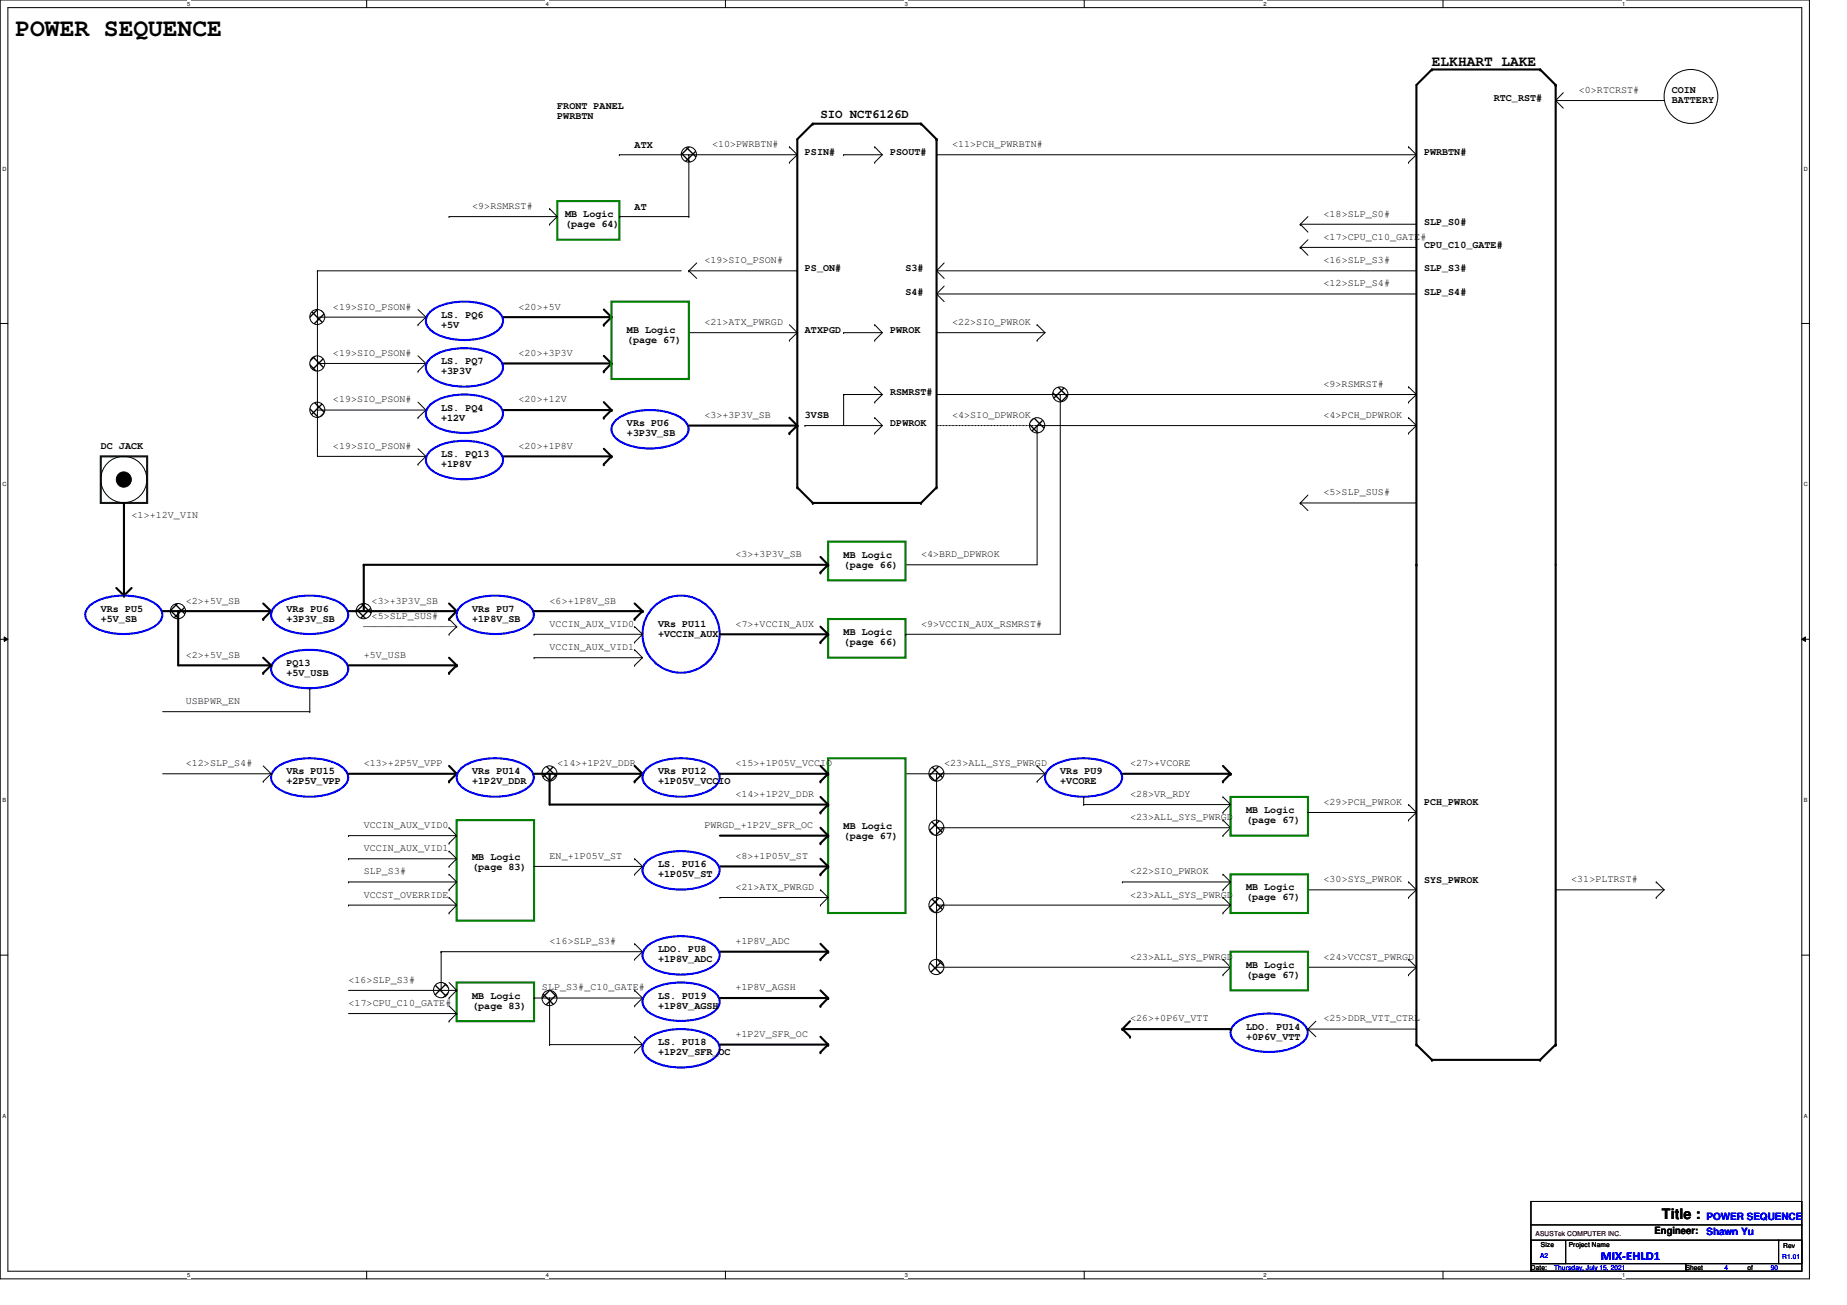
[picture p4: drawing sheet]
<svg xmlns="http://www.w3.org/2000/svg" width="297mm" height="210mm" viewBox="0 0 297 210" stroke-linecap="round" stroke-linejoin="round" font-family="sans-serif">
<defs><g id="words">
<text font-size="4" x="2.5" y="5.8">POWER SEQUENCE</text>
<g font-size="2.3">
<text x="230.3" y="10.6">ELKHART LAKE</text>
<text x="267.2" y="196">Title :</text>
</g>
<text font-size="2" x="131.9" y="19">SIO NCT6126D</text>
<text font-size="2" fill="#00f" x="257.4" y="202.6">MIX-EHLD1</text>
<g font-size="1.6">
<text x="89.6" y="17.5">FRONT PANEL</text>
<text x="240.2" y="16.3">RTC_RST#</text>
<text x="253.9" y="14.9">&lt;0&gt;RTCRST#</text>
<text x="268.9" y="15">COIN</text>
<text x="268.9" y="16.6">BATTERY</text>
<text x="89.6" y="19.1">PWRBTN</text>
<text x="102.1" y="23.7">ATX</text>
<text x="114.5" y="23.7">&lt;10&gt;PWRBTN#</text>
<text x="153.1" y="23.7">&lt;11&gt;PCH_PWRBTN#</text>
<text x="129.5" y="25">PSIN#</text>
<text x="143.2" y="25">PSOUT#</text>
<text x="229" y="25">PWRBTN#</text>
<text x="75.9" y="33.6">&lt;9&gt;RSMRST#</text>
<text x="90.9" y="34.9">MB Logic</text>
<text x="102.1" y="33.7">AT</text>
<text x="212.8" y="34.8">&lt;18&gt;SLP_S0#</text>
<text x="90.9" y="36.5">(page 64)</text>
<text x="212.8" y="38.6">&lt;17&gt;CPU_C10_GATE#</text>
<text x="229" y="36.2">SLP_S0#</text>
<text x="229" y="39.9">CPU_C10_GATE#</text>
<text x="113.3" y="42.3">&lt;19&gt;SIO_PSON#</text>
<text x="129.5" y="43.6">PS_ON#</text>
<text x="145.6" y="47.4">S4#</text>
<text x="145.6" y="43.6">S3#</text>
<text x="212.8" y="46.1">&lt;12&gt;SLP_S4#</text>
<text x="212.8" y="42.3">&lt;16&gt;SLP_S3#</text>
<text x="229" y="43.6">SLP_S3#</text>
<text x="229" y="47.4">SLP_S4#</text>
<text x="53.5" y="49.8">&lt;19&gt;SIO_PSON#</text>
<text x="70.9" y="51.1">LS. PQ6</text>
<text x="70.9" y="52.7">+5V</text>
<text x="83.4" y="49.8">&lt;20&gt;+5V</text>
<text x="100.8" y="53.6">MB Logic</text>
<text x="113.3" y="52.3">&lt;21&gt;ATX_PWRGD</text>
<text x="129.5" y="53.6">ATXPGD</text>
<text x="143.2" y="53.6">PWROK</text>
<text x="153.1" y="52.3">&lt;22&gt;SIO_PWROK</text>
<text x="53.5" y="57.3">&lt;19&gt;SIO_PSON#</text>
<text x="70.9" y="58.6">LS. PQ7</text>
<text x="83.4" y="57.3">&lt;20&gt;+3P3V</text>
<text x="100.8" y="55.2">(page 67)</text>
<text x="53.5" y="64.7">&lt;19&gt;SIO_PSON#</text>
<text x="70.9" y="60.2">+3P3V</text>
<text x="83.4" y="64.7">&lt;20&gt;+12V</text>
<text x="143.2" y="63.6">RSMRST#</text>
<text x="212.8" y="62.2">&lt;9&gt;RSMRST#</text>
<text x="70.9" y="66">LS. PQ4</text>
<text x="70.9" y="67.6">+12V</text>
<text x="100.8" y="68.5">VRs PU6</text>
<text x="100.8" y="70.1">+3P3V_SB</text>
<text x="113.3" y="67.2">&lt;3&gt;+3P3V_SB</text>
<text x="129.5" y="67.3">3VSB</text>
<text x="143.2" y="68.5">DPWROK</text>
<text x="153.1" y="67.2">&lt;4&gt;SIO_DPWROK</text>
<text x="212.8" y="67.2">&lt;4&gt;PCH_DPWROK</text>
<text x="16.2" y="72.3">DC JACK</text>
<text x="53.5" y="72.2">&lt;19&gt;SIO_PSON#</text>
<text x="70.9" y="73.5">LS. PQ13</text>
<text x="70.9" y="75.1">+1P8V</text>
<text x="83.4" y="72.2">&lt;20&gt;+1P8V</text>
<text x="21.2" y="83.4">&lt;1&gt;+12V_VIN</text>
<text x="212.8" y="79.7">&lt;5&gt;SLP_SUS#</text>
<text x="118.3" y="89.6">&lt;3&gt;+3P3V_SB</text>
<text x="135.7" y="89.7">MB Logic</text>
<text x="148.1" y="89.6">&lt;4&gt;BRD_DPWROK</text>
<text x="135.7" y="91.3">(page 66)</text>
<text x="16.2" y="98.4">VRs PU5</text>
<text x="16.2" y="100">+5V_SB</text>
<text x="29.9" y="97.1">&lt;2&gt;+5V_SB</text>
<text x="46.1" y="98.4">VRs PU6</text>
<text x="46.1" y="100">+3P3V_SB</text>
<text x="59.8" y="97.1">&lt;3&gt;+3P3V_SB</text>
<text x="59.8" y="99.6">&lt;5&gt;SLP_SUS#</text>
<text x="75.9" y="98.4">VRs PU7</text>
<text x="75.9" y="100">+1P8V_SB</text>
<text x="88.4" y="97.1">&lt;6&gt;+1P8V_SB</text>
<text x="88.4" y="100.8">VCCIN_AUX_VID0</text>
<text x="105.8" y="100.9">VRs PU11</text>
<text x="118.3" y="100.8">&lt;7&gt;+VCCIN_AUX</text>
<text x="148.1" y="100.8">&lt;9&gt;VCCIN_AUX_RSMRST#</text>
<text x="29.9" y="105.8">&lt;2&gt;+5V_SB</text>
<text x="46.1" y="107.1">PQ13</text>
<text x="58.5" y="105.8">+5V_USB</text>
<text x="88.4" y="104.6">VCCIN_AUX_VID1</text>
<text x="105.8" y="102.5">+VCCIN_AUX</text>
<text x="135.7" y="102.2">MB Logic</text>
<text x="135.7" y="103.8">(page 66)</text>
<text x="29.9" y="113.3">USBPWR_EN</text>
<text x="46.1" y="108.8">+5V_USB</text>
<text x="29.9" y="123.2">&lt;12&gt;SLP_S4#</text>
<text x="46.1" y="124.5">VRs PU15</text>
<text x="58.5" y="123.2">&lt;13&gt;+2P5V_VPP</text>
<text x="75.9" y="124.5">VRs PU14</text>
<text x="89.6" y="123.2">&lt;14&gt;+1P2V_DDR</text>
<text x="105.8" y="124.5">VRs PU12</text>
<text x="118.3" y="123.2">&lt;15&gt;+1P05V_VCCIO</text>
<text x="151.8" y="123.2">&lt;23&gt;ALL_SYS_PWRGD</text>
<text x="170.5" y="124.5">VRs PU9</text>
<text x="181.7" y="123.2">&lt;27&gt;+VCORE</text>
<text x="46.1" y="126.2">+2P5V_VPP</text>
<text x="75.9" y="126.2">+1P2V_DDR</text>
<text x="105.8" y="126.2">+1P05V_VCCIO</text>
<text x="118.3" y="128.2">&lt;14&gt;+1P2V_DDR</text>
<text x="170.5" y="126.2">+VCORE</text>
<text x="181.7" y="132">&lt;23&gt;ALL_SYS_PWRGD</text>
<text x="181.7" y="128.2">&lt;28&gt;VR_RDY</text>
<text x="200.4" y="130.8">MB Logic</text>
<text x="212.8" y="129.5">&lt;29&gt;PCH_PWROK</text>
<text x="229" y="129.5">PCH_PWROK</text>
<text x="58.5" y="133.2">VCCIN_AUX_VID0</text>
<text x="58.5" y="136.9">VCCIN_AUX_VID1</text>
<text x="113.3" y="133.2">PWRGD_+1P2V_SFR_OC</text>
<text x="135.7" y="133.3">MB Logic</text>
<text x="135.7" y="134.9">(page 67)</text>
<text x="200.4" y="132.4">(page 67)</text>
<text x="58.5" y="140.6">SLP_S3#</text>
<text x="75.9" y="138.3">MB Logic</text>
<text x="75.9" y="139.9">(page 83)</text>
<text x="88.4" y="138.2">EN_+1P05V_ST</text>
<text x="105.8" y="139.5">LS. PU16</text>
<text x="105.8" y="141.1">+1P05V_ST</text>
<text x="118.3" y="138.2">&lt;8&gt;+1P05V_ST</text>
<text x="118.3" y="143.1">&lt;21&gt;ATX_PWRGD</text>
<text x="181.7" y="140.6">&lt;22&gt;SIO_PWROK</text>
<text x="200.4" y="143.2">MB Logic</text>
<text x="212.8" y="141.9">&lt;30&gt;SYS_PWROK</text>
<text x="229" y="142">SYS_PWROK</text>
<text x="252.7" y="141.9">&lt;31&gt;PLTRST#</text>
<text x="58.5" y="144.4">VCCST_OVERRIDE</text>
<text x="181.7" y="144.4">&lt;23&gt;ALL_SYS_PWRGD</text>
<text x="200.4" y="144.8">(page 67)</text>
<text x="88.4" y="151.8">&lt;16&gt;SLP_S3#</text>
<text x="105.8" y="153.2">LDO. PU8</text>
<text x="105.8" y="154.8">+1P8V_ADC</text>
<text x="118.3" y="151.8">+1P8V_ADC</text>
<text x="181.7" y="154.3">&lt;23&gt;ALL_SYS_PWRGD</text>
<text x="200.4" y="155.7">MB Logic</text>
<text x="212.8" y="154.3">&lt;24&gt;VCCST_PWRGD</text>
<text x="56" y="161.8">&lt;17&gt;CPU_C10_GATE#</text>
<text x="56" y="158.1">&lt;16&gt;SLP_S3#</text>
<text x="75.9" y="160.7">MB Logic</text>
<text x="87.2" y="159.3">SLP_S3#_C10_GATE#</text>
<text x="105.8" y="160.7">LS. PU19</text>
<text x="118.3" y="159.3">+1P8V_AGSH</text>
<text x="200.4" y="157.3">(page 67)</text>
<text x="75.9" y="162.3">(page 83)</text>
<text x="105.8" y="162.3">+1P8V_AGSH</text>
<text x="118.3" y="166.8">+1P2V_SFR_OC</text>
<text x="181.7" y="164.3">&lt;26&gt;+0P6V_VTT</text>
<text x="200.4" y="165.6">LDO. PU14</text>
<text x="200.4" y="167.2">+0P6V_VTT</text>
<text x="212.8" y="164.3">&lt;25&gt;DDR_VTT_CTRL</text>
<text x="105.8" y="168.1">LS. PU18</text>
<text x="105.8" y="169.7">+1P2V_SFR_OC</text>
<text x="266.1" y="198.5">Engineer:</text>
</g>
<g font-size="1.6" fill="#00f">
<text x="274.4" y="196.2">POWER SEQUENCE</text>
<text x="274.4" y="198.7">Shawn Yu</text>
</g>
<text font-size="1.1" fill="#f00" x="247" y="198.8">ASUSTek COMPUTER INC.</text>
<g font-size="1.1" fill="#00f">
<text x="247.7" y="202.3">A2</text>
<text x="286.6" y="202.4">R1.01</text>
<text x="249.9" y="204.3">Thursday, July 15, 2021</text>
<text x="277.3" y="204.3">4</text>
<text x="284.8" y="204.3">90</text>
</g>
<g font-size="1.1">
<text x="247.8" y="200.5">Size</text>
<text x="252.3" y="200.5">Project Name</text>
<text x="286.8" y="200.7">Rev</text>
<text x="246.2" y="204.3">Date:</text>
<text x="271.1" y="204.3">Sheet</text>
<text x="281" y="204.3">of</text>
</g>
<g font-size=".9">
<text x="30.1" y=".9">5</text>
<text x="87.8" y=".9">4</text>
<text x="145.5" y=".9">3</text>
<text x="203.2" y=".9">2</text>
<text x="260.9" y=".9">1</text>
<text x=".4" y="27.4">D</text>
<text x="290.1" y="27.4">D</text>
<text x=".4" y="78.2">C</text>
<text x="290.1" y="78.2">C</text>
<text x=".4" y="129">B</text>
<text x="290.1" y="129">B</text>
<text x=".4" y="179.8">A</text>
<text x="290.1" y="179.8">A</text>
<text x="30.1" y="205.4">5</text>
<text x="87.8" y="205.4">4</text>
<text x="145.5" y="205.4">3</text>
<text x="203.2" y="205.4">2</text>
<text x="260.9" y="205.4">1</text>
</g>
</g></defs>
<path d="M0 0h291v205.7h-291zM1.3 1.2h288.5v203.3h-288.5z" fill="none" stroke="#000" stroke-width=".16"/>
<g fill="#fff">
<path d="M30.1 .1h.5v1h-.5z"/>
<path d="M30.1 204.6h.5v1h-.5z"/>
</g>
<path d="M59 0v1.2M59 204.5v1.2" fill="none" stroke="#000" stroke-width=".16"/>
<g fill="#fff">
<path d="M87.8 .1h.5v1h-.5z"/>
<path d="M87.8 204.6h.5v1h-.5z"/>
</g>
<path d="M116.7 0v1.2M116.7 204.5v1.2" fill="none" stroke="#000" stroke-width=".16"/>
<g fill="#fff">
<path d="M145.5 .1h.5v1h-.5z"/>
<path d="M145.5 204.6h.5v1h-.5z"/>
</g>
<path d="M174.4 0v1.2M174.4 204.5v1.2" fill="none" stroke="#000" stroke-width=".16"/>
<g fill="#fff">
<path d="M203.2 .1h.5v1h-.5z"/>
<path d="M203.2 204.6h.5v1h-.5z"/>
</g>
<path d="M232.1 0v1.2M232.1 204.5v1.2" fill="none" stroke="#000" stroke-width=".16"/>
<g fill="#fff">
<path d="M260.9 .1h.5v1h-.5z"/>
<path d="M260.9 204.6h.5v1h-.5z"/>
<path d="M.4 26.6h.6v1h-.6z"/>
<path d="M290.1 26.6h.6v1h-.6z"/>
<path d="M.4 77.4h.6v1h-.6z"/>
<path d="M290.1 77.4h.6v1h-.6z"/>
</g>
<path d="M0 52h1.3M289.8 52h1.2" fill="none" stroke="#000" stroke-width=".16"/>
<g fill="#fff">
<path d="M.4 128.2h.6v1h-.6z"/>
<path d="M290.1 128.2h.6v1h-.6z"/>
</g>
<path d="M0 102.8h1.3M.7 102.4l.6 .4-.6 .4zM289.8 102.8l.6-.4v.8zM289.8 102.8h1.2" fill="none" stroke="#000" stroke-width=".16"/>
<path d="M.7 102.4l.6 .4-.6 .4zM289.8 102.8l.6-.4v.8z" fill="#000"/>
<g fill="#fff">
<path d="M.4 179h.5v1h-.5z"/>
<path d="M290.1 179h.6v1h-.6z"/>
</g>
<g fill="none" stroke="#000" stroke-width=".16">
<path d="M250.2 16.2h.1M250.2 16.2l1.2 1.2M250.2 16.2h17.4M251.4 14.9l-1.2 1.3M72.2 34.8h.1M72.2 34.8h17.4M88.4 33.6h.1M88.4 36.1h.1M88.4 33.6l1.2 1.2M89.6 34.8l-1.2 1.3M99.6 24.9h.1M99.6 34.8h.1"/>
<path d="M99.6 24.9h28.6M99.6 34.8h11.2M110.8 34.8h.1M110.8 24.9h.1M110.8 24.9v9.9M127 23.6h.1M127 26.1h.1M127 23.6l1.2 1.3M128.2 24.9l-1.2 1.2M135.7 24.9h.1M135.7 24.9h6.2M140.7 26.1h.1"/>
<path d="M140.7 23.6h.1M140.7 23.6l1.2 1.3M141.9 24.9l-1.2 1.2M150.6 24.9h77.2M209.1 36.1h.1M209.1 39.8h.1M209.1 36.1h18.7M209.1 39.8h18.7M209.1 36.1l1.3 1.2M209.1 39.8l1.3 1.3M210.4 38.6l-1.3 1.2M210.4 34.8l-1.3 1.3"/>
<path d="M226.5 26.1h.1M226.5 23.6h.1M226.5 23.6l1.3 1.3M227.8 24.9h.1M227.8 24.9l-1.3 1.2M51.1 43.6h.1M51.1 43.6v29.8h17.4M51.1 43.6h58.5M51.1 51h17.4M51.1 58.5h17.4M67.2 52.2h.1M67.2 59.7h.1"/>
<path d="M67.2 49.8l1.3 1.2M67.2 57.2l1.3 1.3M68.5 51h.1M68.5 58.5h.1M68.5 51l-1.3 1.2M68.5 58.5l-1.3 1.2M110.8 43.6h.1M110.8 43.6h17.4M110.8 53.5h17.4M110.8 43.6l1.3 1.2M112.1 42.3l-1.3 1.3M127 54.7h.1"/>
<path d="M127 52.2l1.2 1.3M128.2 43.6h.1M128.2 53.5h.1M128.2 53.5l-1.2 1.2M135.7 53.5h.1M135.7 53.5h6.2M140.7 54.7h.1M140.7 52.2h.1M140.7 52.2l1.2 1.3M141.9 53.5l-1.2 1.2M150.6 47.3h.1M150.6 43.6h.1"/>
<path d="M150.6 53.5h.1M150.6 43.6h77.2M150.6 53.5h17.5M150.6 47.3l1.2 1.2M150.6 43.6l1.2 1.2M150.6 47.3h77.2M151.8 46l-1.2 1.3M151.8 42.3l-1.2 1.3M166.8 52.2h.1M166.8 54.7h.1M166.8 52.2l1.3 1.3M168.1 53.5l-1.3 1.2"/>
<path d="M227.8 47.3h.1M227.8 43.6h.1M51.1 66h17.4M67.2 74.7h.1M67.2 67.2h.1M67.2 72.2l1.3 1.2M67.2 64.7l1.3 1.3M68.5 73.4h.1M68.5 66h.1M68.5 73.4l-1.3 1.3M68.5 66l-1.3 1.2M129.5 68.5h.1"/>
<path d="M129.5 68.5h12.4M135.7 63.5h.1M135.7 63.5h6.2M135.7 63.5v5M140.7 67.2h.1M140.7 69.7h.1M140.7 62.2h.1M140.7 64.7h.1M140.7 67.2l1.2 1.3M140.7 62.2l1.2 1.3M141.9 63.5l-1.2 1.2M141.9 68.5l-1.2 1.2"/>
<path d="M150.6 63.5h.1M150.6 63.5h77.2M166.8 68.5h.1M166.8 68.5v22.3h-21.2M166.8 68.5h61M170.5 63.5h.1M170.5 63.5v38.5h-24.9M210.4 79.6l-1.3 1.3M226.5 62.2h.1M226.5 64.7h.1M226.5 67.2h.1M226.5 69.7h.1"/>
<path d="M226.5 62.2l1.3 1.3M226.5 67.2l1.3 1.3M227.8 68.5h.1M227.8 63.5l-1.3 1.2M227.8 68.5l-1.3 1.2M72.2 99.6l1.2 1.2M145.6 90.8h.1M209.1 80.9h.1M209.1 80.9h18.7M209.1 80.9l1.3 1.2M26.2 114.5h23.6M49.8 114.5h.1"/>
<path d="M49.8 110.7h.1M49.8 110.7v3.8M58.5 100.8h14.9M72.2 102h.1M73.4 100.8h.1M73.4 100.8l-1.2 1.2M85.9 102h.1M85.9 105.8h.1M85.9 102h17.4M85.9 105.8h17.4M102.1 100.8h.1M102.1 103.3h.1"/>
<path d="M102.1 104.5h.1M102.1 107h.1M102.1 100.8l1.2 1.2M102.1 104.5l1.2 1.3M103.3 102l-1.2 1.3M103.3 105.8l-1.2 1.2M145.6 102h.1M26.2 124.5h17.4M42.3 125.7h.1M42.3 123.2l1.3 1.3M43.6 124.5h.1M43.6 124.5l-1.3 1.2"/>
<path d="M56 134.4h.1M56 138.1h.1M56 134.4h17.4M56 138.1h17.4M72.2 133.1h.1M72.2 135.6h.1M72.2 136.9h.1M72.2 139.4h.1M72.2 133.1l1.2 1.3M72.2 136.9l1.2 1.2M73.4 134.4l-1.2 1.2M73.4 138.1l-1.2 1.3"/>
<path d="M85.9 139.4h.1M85.9 139.4h17.4M102.1 138.1h.1M102.1 138.1l1.2 1.3M103.3 139.4l-1.2 1.2M145.6 124.5h.1M145.6 124.5h22.5M150.6 124.5h.1M150.6 133.1h.1M150.6 124.5v31.1M150.6 133.1h47.3M166.8 123.2h.1"/>
<path d="M166.8 125.7h.1M166.8 123.2l1.3 1.3M168.1 124.5l-1.3 1.2M174.3 128.2h.1M174.3 129.4h.1M174.3 128.2v1.2M174.3 129.4h23.6M196.7 131.9h.1M196.7 134.4h.1M196.7 128.2h.1M196.7 130.7h.1M196.7 131.9l1.2 1.2"/>
<path d="M196.7 128.2l1.2 1.2M197.9 133.1l-1.2 1.3M197.9 129.4l-1.2 1.3M210.4 130.7h.1M210.4 130.7h17.4M226.5 129.4h.1M226.5 131.9h.1M226.5 129.4l1.3 1.3M227.8 130.7l-1.3 1.2M0 153.6h1.3M56 145.6h.1M56 141.9h.1"/>
<path d="M56 141.9h17.4M56 145.6h17.4M56 159.3h17.4M70.9 153.1h.1M70.9 153.1h32.4M70.9 153.1v6.2M72.2 144.4h.1M72.2 146.9h.1M72.2 140.6h.1M72.2 143.1h.1M72.2 144.4l1.2 1.2M72.2 140.6l1.2 1.3"/>
<path d="M72.2 158l1.2 1.3M73.4 159.3h.1M73.4 145.6l-1.2 1.3M73.4 141.9l-1.2 1.2M73.4 159.3l-1.2 1.2M102.1 140.6h.1M102.1 159.3h.1M102.1 151.8h.1M102.1 154.3h.1M102.1 159.3l1.2 1.2M102.1 151.8l1.2 1.3M103.3 153.1l-1.2 1.2"/>
<path d="M115.8 144.4h.1M115.8 144.4h17.4M131.9 143.1h.1M131.9 145.6h.1M131.9 143.1l1.3 1.3M133.2 144.4l-1.3 1.2M150.6 155.6h.1M150.6 145.6h.1M150.6 155.6h47.3M150.6 145.6h47.3M180.5 141.9h.1M180.5 141.9h17.4"/>
<path d="M196.7 154.3h.1M196.7 156.8h.1M196.7 140.6h.1M196.7 143.1h.1M196.7 144.4h.1M196.7 146.9h.1M196.7 154.3l1.2 1.3M196.7 140.6l1.2 1.3M196.7 144.4l1.2 1.2M197.9 155.6l-1.2 1.2M197.9 141.9l-1.2 1.2M197.9 145.6l-1.2 1.3"/>
<path d="M210.4 155.6h.1M210.4 143.1h.1M210.4 155.6h17.4M210.4 143.1h17.4M226.5 154.3h.1M226.5 156.8h.1M226.5 141.9h.1M226.5 144.4h.1M226.5 154.3l1.3 1.3M226.5 141.9l1.3 1.2M227.8 155.6l-1.3 1.2M227.8 143.1l-1.3 1.3"/>
<path d="M250.2 143.1h.1M250.2 143.1h17.4M266.4 141.9h.1M266.4 144.4h.1M266.4 141.9l1.2 1.2M267.6 143.1l-1.2 1.3M289.8 153.6h1.2M56 163h17.4M72.2 160.5h.1M72.2 164.3h.1M72.2 161.8l1.2 1.2M73.4 163h.1"/>
<path d="M73.4 163l-1.2 1.3M85.9 160.5h.1M85.9 160.5h17.4M88.4 168h.1M88.4 160.5h.1M88.4 168h14.9M88.4 160.5v7.5M102.1 161.8h.1M102.1 166.8h.1M102.1 169.2h.1M102.1 166.8l1.2 1.2M103.3 160.5l-1.2 1.3"/>
<path d="M103.3 168l-1.2 1.2M210.4 165.5h.1M210.4 165.5h17.4M210.4 165.5l1.2 1.3M211.6 164.3l-1.2 1.2M246.2 193.3h43.6v9.9h-43.6zM246.2 199.5h5.6v3.7h-5.6zM246.2 197h43.6M251.9 199.5h34.1M286 199.5h3.8v3.7h-3.8zM286 199.5h.1M289.8 197h.1"/>
<path d="M246.2 203.2h24.9v1.3h-24.9zM271.1 203.2h18.7v1.3h-18.7z"/>
<circle cx="271.9" cy="15.5" r="4.3"/>
<circle cx="110.8" cy="24.9" r="1.23"/>
<circle cx="51" cy="58.5" r="1.22"/>
<circle cx="51" cy="51" r="1.21"/>
<circle cx="19.9" cy="77.1" r="1.22"/>
<circle cx="19.9" cy="77.1" r="3.7"/>
<circle cx="51" cy="65.9" r="1.22"/>
<circle cx="166.8" cy="68.4" r="1.23"/>
<circle cx="170.5" cy="63.4" r="1.22"/>
<circle cx="28.6" cy="98.3" r="1.23"/>
<circle cx="58.5" cy="98.3" r="1.23"/>
<circle cx="88.3" cy="124.4" r="1.22"/>
<circle cx="150.6" cy="133.1" r="1.22"/>
<circle cx="150.6" cy="124.4" r="1.22"/>
<circle cx="70.9" cy="159.3" r="1.23"/>
<circle cx="150.6" cy="145.6" r="1.22"/>
<circle cx="150.6" cy="155.5" r="1.22"/>
<circle cx="88.3" cy="160.5" r="1.22"/>
</g>
<path d="M89.6 32.3h10v6.3h-10zM98.3 48.5h12.5v12.5h-12.5zM133.2 87.1h12.4v6.2h-12.4zM133.2 99.6h12.4v6.2h-12.4zM73.4 131.9h12.5v16.2h-12.5zM133.2 122h12.4v24.9h-12.4zM197.9 128.2h12.5v6.2h-12.5zM73.4 158h12.5v6.3h-12.5zM197.9 153.1h12.5v6.2h-12.5zM197.9 140.6h12.5v6.3h-12.5z" fill="none" stroke="#008000" stroke-width=".34"/>
<g fill="none" stroke="#000" stroke-width=".34">
<path d="M227.8 13.7l2.5-2.5h17.4l2.5 2.5v154.3l-2.5 2.5h-17.4l-2.5-2.5zM128.2 22.4l2.5-2.5h17.4l2.5 2.5v56l-2.5 2.5h-17.4l-2.5-2.5zM80.9 51h17.4M80.9 58.5h17.4M97.1 49.8l1.2 1.2M97.1 57.2l1.2 1.3M98.3 51l-1.2 1.2M98.3 58.5l-1.2 1.2M80.9 73.4h17.4M80.9 66h17.4M97.1 72.2l1.2 1.2M97.1 64.7l1.2 1.3"/>
<path d="M98.3 73.4l-1.2 1.3M98.3 66l-1.2 1.2M110.8 68.5h17.4M127 67.2l1.2 1.3M128.2 68.5l-1.2 1.2M18.7 94.6l1.2 1.2M19.9 80.9v14.9M21.2 94.6l-1.3 1.2M26.2 98.3h17.4M28.7 98.3v8.7h14.9M42.3 97.1l1.3 1.2M43.6 98.3l-1.3 1.3"/>
<path d="M56 98.3h17.4M72.2 97.1l1.2 1.2M73.4 98.3l-1.2 1.3M85.9 98.3h17.4M102.1 97.1l1.2 1.2M103.3 98.3l-1.2 1.3M131.9 89.6l1.3 1.2M133.2 90.8h-74.7v7.5M133.2 90.8l-1.3 1.3M42.3 105.8l1.3 1.2M43.6 107l-1.3 1.2M56 107h17.4"/>
<path d="M72.2 105.8l1.2 1.2M73.4 107l-1.2 1.2M115.8 102h17.4M131.9 100.8l1.3 1.2M133.2 102l-1.3 1.3M56 124.5h17.4M72.2 123.2l1.2 1.3M73.4 124.5l-1.2 1.2M85.9 124.5h17.4M88.4 124.5v4.9h44.8M102.1 123.2l1.2 1.3M103.3 124.5l-1.2 1.2"/>
<path d="M115.8 124.5h17.4M115.8 134.4h17.4M115.8 139.4h17.4M131.9 128.2l1.3 1.2M131.9 123.2l1.3 1.3M131.9 133.1l1.3 1.3M131.9 138.1l1.3 1.3M133.2 129.4l-1.3 1.3M133.2 124.5l-1.3 1.2M133.2 134.4l-1.3 1.2M133.2 139.4l-1.3 1.2M180.5 124.5h17.4"/>
<path d="M196.7 123.2l1.2 1.3M197.9 124.5l-1.2 1.2M115.8 153.1h17.4M131.9 151.8l1.3 1.3M131.9 159.3l1.3 1.2M133.2 153.1l-1.3 1.2M115.8 160.5h17.4M115.8 168h17.4M131.9 166.8l1.3 1.2M133.2 160.5l-1.3 1.3M133.2 168l-1.3 1.2M180.5 165.5h17.4"/>
<path d="M180.5 165.5l1.2 1.3M181.7 164.3l-1.2 1.2"/>
</g>
<g fill="#000">
<circle cx="130.7" cy="19.9" r=".17"/>
<circle cx="148.1" cy="19.9" r=".17"/>
<circle cx="230.3" cy="11.2" r=".17"/>
<circle cx="247.7" cy="11.2" r=".17"/>
<circle cx="250.2" cy="13.7" r=".17"/>
<circle cx="150.6" cy="22.4" r=".17"/>
<circle cx="97.1" cy="52.2" r=".17"/>
<circle cx="97.1" cy="59.7" r=".17"/>
<circle cx="98.3" cy="51" r=".17"/>
<circle cx="98.3" cy="58.5" r=".17"/>
<circle cx="97.1" cy="67.2" r=".17"/>
<circle cx="97.1" cy="74.7" r=".17"/>
<circle cx="98.3" cy="73.4" r=".17"/>
<circle cx="98.3" cy="66" r=".17"/>
<circle cx="127" cy="69.7" r=".17"/>
<circle cx="128.2" cy="78.4" r=".17"/>
<circle cx="128.2" cy="68.5" r=".17"/>
<circle cx="150.6" cy="78.4" r=".17"/>
<circle cx="19.9" cy="80.9" r=".17"/>
<circle cx="19.9" cy="95.8" r=".17"/>
<circle cx="28.7" cy="98.3" r=".17"/>
<circle cx="42.3" cy="99.6" r=".17"/>
<circle cx="43.6" cy="98.3" r=".17"/>
<circle cx="58.5" cy="90.8" r=".17"/>
<circle cx="72.2" cy="99.6" r=".17"/>
<circle cx="73.4" cy="98.3" r=".17"/>
<circle cx="102.1" cy="99.6" r=".17"/>
<circle cx="103.3" cy="98.3" r=".17"/>
<circle cx="130.7" cy="80.9" r=".17"/>
<circle cx="131.9" cy="92.1" r=".17"/>
<circle cx="133.2" cy="90.8" r=".17"/>
<circle cx="148.1" cy="80.9" r=".17"/>
<circle cx="227.8" cy="90.8" r=".17"/>
<circle cx="42.3" cy="108.2" r=".17"/>
<circle cx="43.6" cy="107" r=".17"/>
<circle cx="72.2" cy="108.2" r=".17"/>
<circle cx="73.4" cy="107" r=".17"/>
<circle cx="131.9" cy="103.3" r=".17"/>
<circle cx="133.2" cy="102" r=".17"/>
<circle cx="72.2" cy="125.7" r=".17"/>
<circle cx="73.4" cy="124.5" r=".17"/>
<circle cx="88.4" cy="124.5" r=".17"/>
<circle cx="102.1" cy="125.7" r=".17"/>
<circle cx="103.3" cy="124.5" r=".17"/>
<circle cx="131.9" cy="130.7" r=".17"/>
<circle cx="131.9" cy="125.7" r=".17"/>
<circle cx="131.9" cy="135.6" r=".17"/>
<circle cx="133.2" cy="129.4" r=".17"/>
<circle cx="133.2" cy="124.5" r=".17"/>
<circle cx="133.2" cy="134.4" r=".17"/>
<circle cx="133.2" cy="139.4" r=".17"/>
<circle cx="196.7" cy="125.7" r=".17"/>
<circle cx="197.9" cy="124.5" r=".17"/>
<circle cx="131.9" cy="140.6" r=".17"/>
<circle cx="131.9" cy="154.3" r=".17"/>
<circle cx="133.2" cy="153.1" r=".17"/>
<circle cx="131.9" cy="169.2" r=".17"/>
<circle cx="131.9" cy="161.8" r=".17"/>
<circle cx="133.2" cy="160.5" r=".17"/>
<circle cx="133.2" cy="168" r=".17"/>
<circle cx="180.5" cy="165.5" r=".17"/>
<circle cx="181.7" cy="166.8" r=".17"/>
<circle cx="197.9" cy="165.5" r=".17"/>
<circle cx="227.8" cy="168" r=".17"/>
<circle cx="230.3" cy="170.5" r=".17"/>
<circle cx="247.7" cy="170.5" r=".17"/>
<circle cx="250.2" cy="168" r=".17"/>
</g>
<g fill="none" stroke="#00f" stroke-width=".34">
<path d="M69.3 50a10.1 10.1 0 0 1 8.5-1.1 4.5 4.5 0 0 1 3 2.1 1.87 1.87 0 0 1-.8 2.2 10.1 10.1 0 0 1-8.5 1.1 4.5 4.5 0 0 1-2.9-2.1 1.9 1.9 0 0 1 .7-2.2zM69.3 57.5a10.1 10.1 0 0 1 8.5-1.1 4.5 4.5 0 0 1 3 2.1 1.87 1.87 0 0 1-.8 2.2 10.1 10.1 0 0 1-8.5 1.1 4.5 4.5 0 0 1-2.9-2.2 1.9 1.9 0 0 1 .7-2.1zM69.3 72.4a10.1 10.1 0 0 1 8.5-1.1 4.5 4.5 0 0 1 3 2.1 1.87 1.87 0 0 1-.8 2.2 10.1 10.1 0 0 1-8.5 1.1 4.5 4.5 0 0 1-2.9-2.1 1.9 1.9 0 0 1 .7-2.2zM69.3 65a10.1 10.1 0 0 1 8.5-1.1 4.5 4.5 0 0 1 3 2.1 1.87 1.87 0 0 1-.8 2.1 10.1 10.1 0 0 1-8.5 1.1 4.5 4.5 0 0 1-2.9-2.1 1.9 1.9 0 0 1 .7-2.1zM99.2 67.5a10.1 10.1 0 0 1 8.5-1.1 4.5 4.5 0 0 1 2.9 2.1 1.87 1.87 0 0 1-.7 2.1 10.1 10.1 0 0 1-8.5 1.1 4.5 4.5 0 0 1-3-2.1 1.9 1.9 0 0 1 .8-2.1zM14.6 97.3a10.1 10.1 0 0 1 8.4-1.1 4.5 4.5 0 0 1 3 2.1 1.87 1.87 0 0 1-.7 2.1 10.1 10.1 0 0 1-8.5 1.2 4.5 4.5 0 0 1-3-2.2 1.9 1.9 0 0 1 .8-2.1zM44.4 97.3a10.1 10.1 0 0 1 8.5-1.1 4.5 4.5 0 0 1 3 2.1 1.87 1.87 0 0 1-.7 2.1 10.1 10.1 0 0 1-8.5 1.2 4.5 4.5 0 0 1-3-2.2 1.9 1.9 0 0 1 .7-2.1zM74.3 97.3a10.1 10.1 0 0 1 8.5-1.1 4.5 4.5 0 0 1 2.9 2.1 1.87 1.87 0 0 1-.7 2.1 10.1 10.1 0 0 1-8.5 1.2 4.5 4.5 0 0 1-3-2.2 1.9 1.9 0 0 1 .8-2.1zM44.4 106a10.1 10.1 0 0 1 8.5-1.1 4.5 4.5 0 0 1 3 2.1 1.87 1.87 0 0 1-.7 2.2 10.1 10.1 0 0 1-8.5 1.1 4.5 4.5 0 0 1-3-2.1 1.9 1.9 0 0 1 .7-2.2zM44.4 123.5a10.1 10.1 0 0 1 8.5-1.1 4.5 4.5 0 0 1 3 2.1 1.87 1.87 0 0 1-.7 2.1 10.1 10.1 0 0 1-8.5 1.1 4.5 4.5 0 0 1-3-2.1 1.9 1.9 0 0 1 .7-2.1zM74.3 123.5a10.1 10.1 0 0 1 8.5-1.1 4.5 4.5 0 0 1 2.9 2.1 1.87 1.87 0 0 1-.7 2.1 10.1 10.1 0 0 1-8.5 1.1 4.5 4.5 0 0 1-3-2.1 1.9 1.9 0 0 1 .8-2.1zM104.2 123.5a10.1 10.1 0 0 1 8.4-1.1 4.5 4.5 0 0 1 3 2.1 1.87 1.87 0 0 1-.7 2.1 10.1 10.1 0 0 1-8.5 1.1 4.5 4.5 0 0 1-3-2.1 1.9 1.9 0 0 1 .8-2.1z"/>
<path d="M104.2 138.4a10.1 10.1 0 0 1 8.4-1.1 4.5 4.5 0 0 1 3 2.1 1.87 1.87 0 0 1-.7 2.2 10.1 10.1 0 0 1-8.5 1.1 4.5 4.5 0 0 1-3-2.2 1.9 1.9 0 0 1 .8-2.1zM168.9 123.5a10.1 10.1 0 0 1 8.5-1.1 4.5 4.5 0 0 1 3 2.1 1.87 1.87 0 0 1-.8 2.1 10.1 10.1 0 0 1-8.5 1.1 4.5 4.5 0 0 1-2.9-2.1 1.9 1.9 0 0 1 .7-2.1zM104.2 152.1a10.1 10.1 0 0 1 8.4-1.1 4.5 4.5 0 0 1 3 2.1 1.87 1.87 0 0 1-.7 2.1 10.1 10.1 0 0 1-8.5 1.1 4.5 4.5 0 0 1-3-2.1 1.9 1.9 0 0 1 .8-2.1zM104.2 159.5a10.1 10.1 0 0 1 8.4-1.1 4.5 4.5 0 0 1 3 2.2 1.87 1.87 0 0 1-.7 2.1 10.1 10.1 0 0 1-8.5 1.1 4.5 4.5 0 0 1-3-2.1 1.9 1.9 0 0 1 .8-2.2zM104.2 167a10.1 10.1 0 0 1 8.4-1.1 4.5 4.5 0 0 1 3 2.2 1.87 1.87 0 0 1-.7 2.1 10.1 10.1 0 0 1-8.5 1.1 4.5 4.5 0 0 1-3-2.1 1.9 1.9 0 0 1 .8-2.2zM198.7 164.5a10.1 10.1 0 0 1 8.5-1.1 4.5 4.5 0 0 1 3 2.2 1.87 1.87 0 0 1-.7 2.1 10.1 10.1 0 0 1-8.5 1.1 4.5 4.5 0 0 1-3-2.1 1.9 1.9 0 0 1 .7-2.2z"/>
<circle cx="109.5" cy="102" r="6.2"/>
</g>
<g fill="#000">
<circle cx="110.8" cy="24.9" r="1.23"/>
<circle cx="51" cy="58.5" r="1.22"/>
<circle cx="51" cy="51" r="1.21"/>
<circle cx="19.9" cy="77.1" r="1.22"/>
<circle cx="51" cy="65.9" r="1.22"/>
<circle cx="166.8" cy="68.4" r="1.23"/>
<circle cx="170.5" cy="63.4" r="1.22"/>
<circle cx="28.6" cy="98.3" r="1.23"/>
<circle cx="58.5" cy="98.3" r="1.23"/>
<circle cx="88.3" cy="124.4" r="1.22"/>
<circle cx="150.6" cy="133.1" r="1.22"/>
<circle cx="150.6" cy="124.4" r="1.22"/>
<circle cx="70.9" cy="159.3" r="1.23"/>
<circle cx="150.6" cy="145.6" r="1.22"/>
<circle cx="150.6" cy="155.5" r="1.22"/>
<circle cx="88.3" cy="160.5" r="1.22"/>
</g>
<path d="M150.6 68.5h16.2M166.8 68.5h.1" fill="none" stroke="#000" stroke-width=".16" stroke-dasharray=".2 .2 0 .2"/>
<path d="M16.2 73.4h7.5v7.5h-7.5z" fill="none" stroke="#004000" stroke-width=".34"/>
<use href="#words"/>
</svg>
